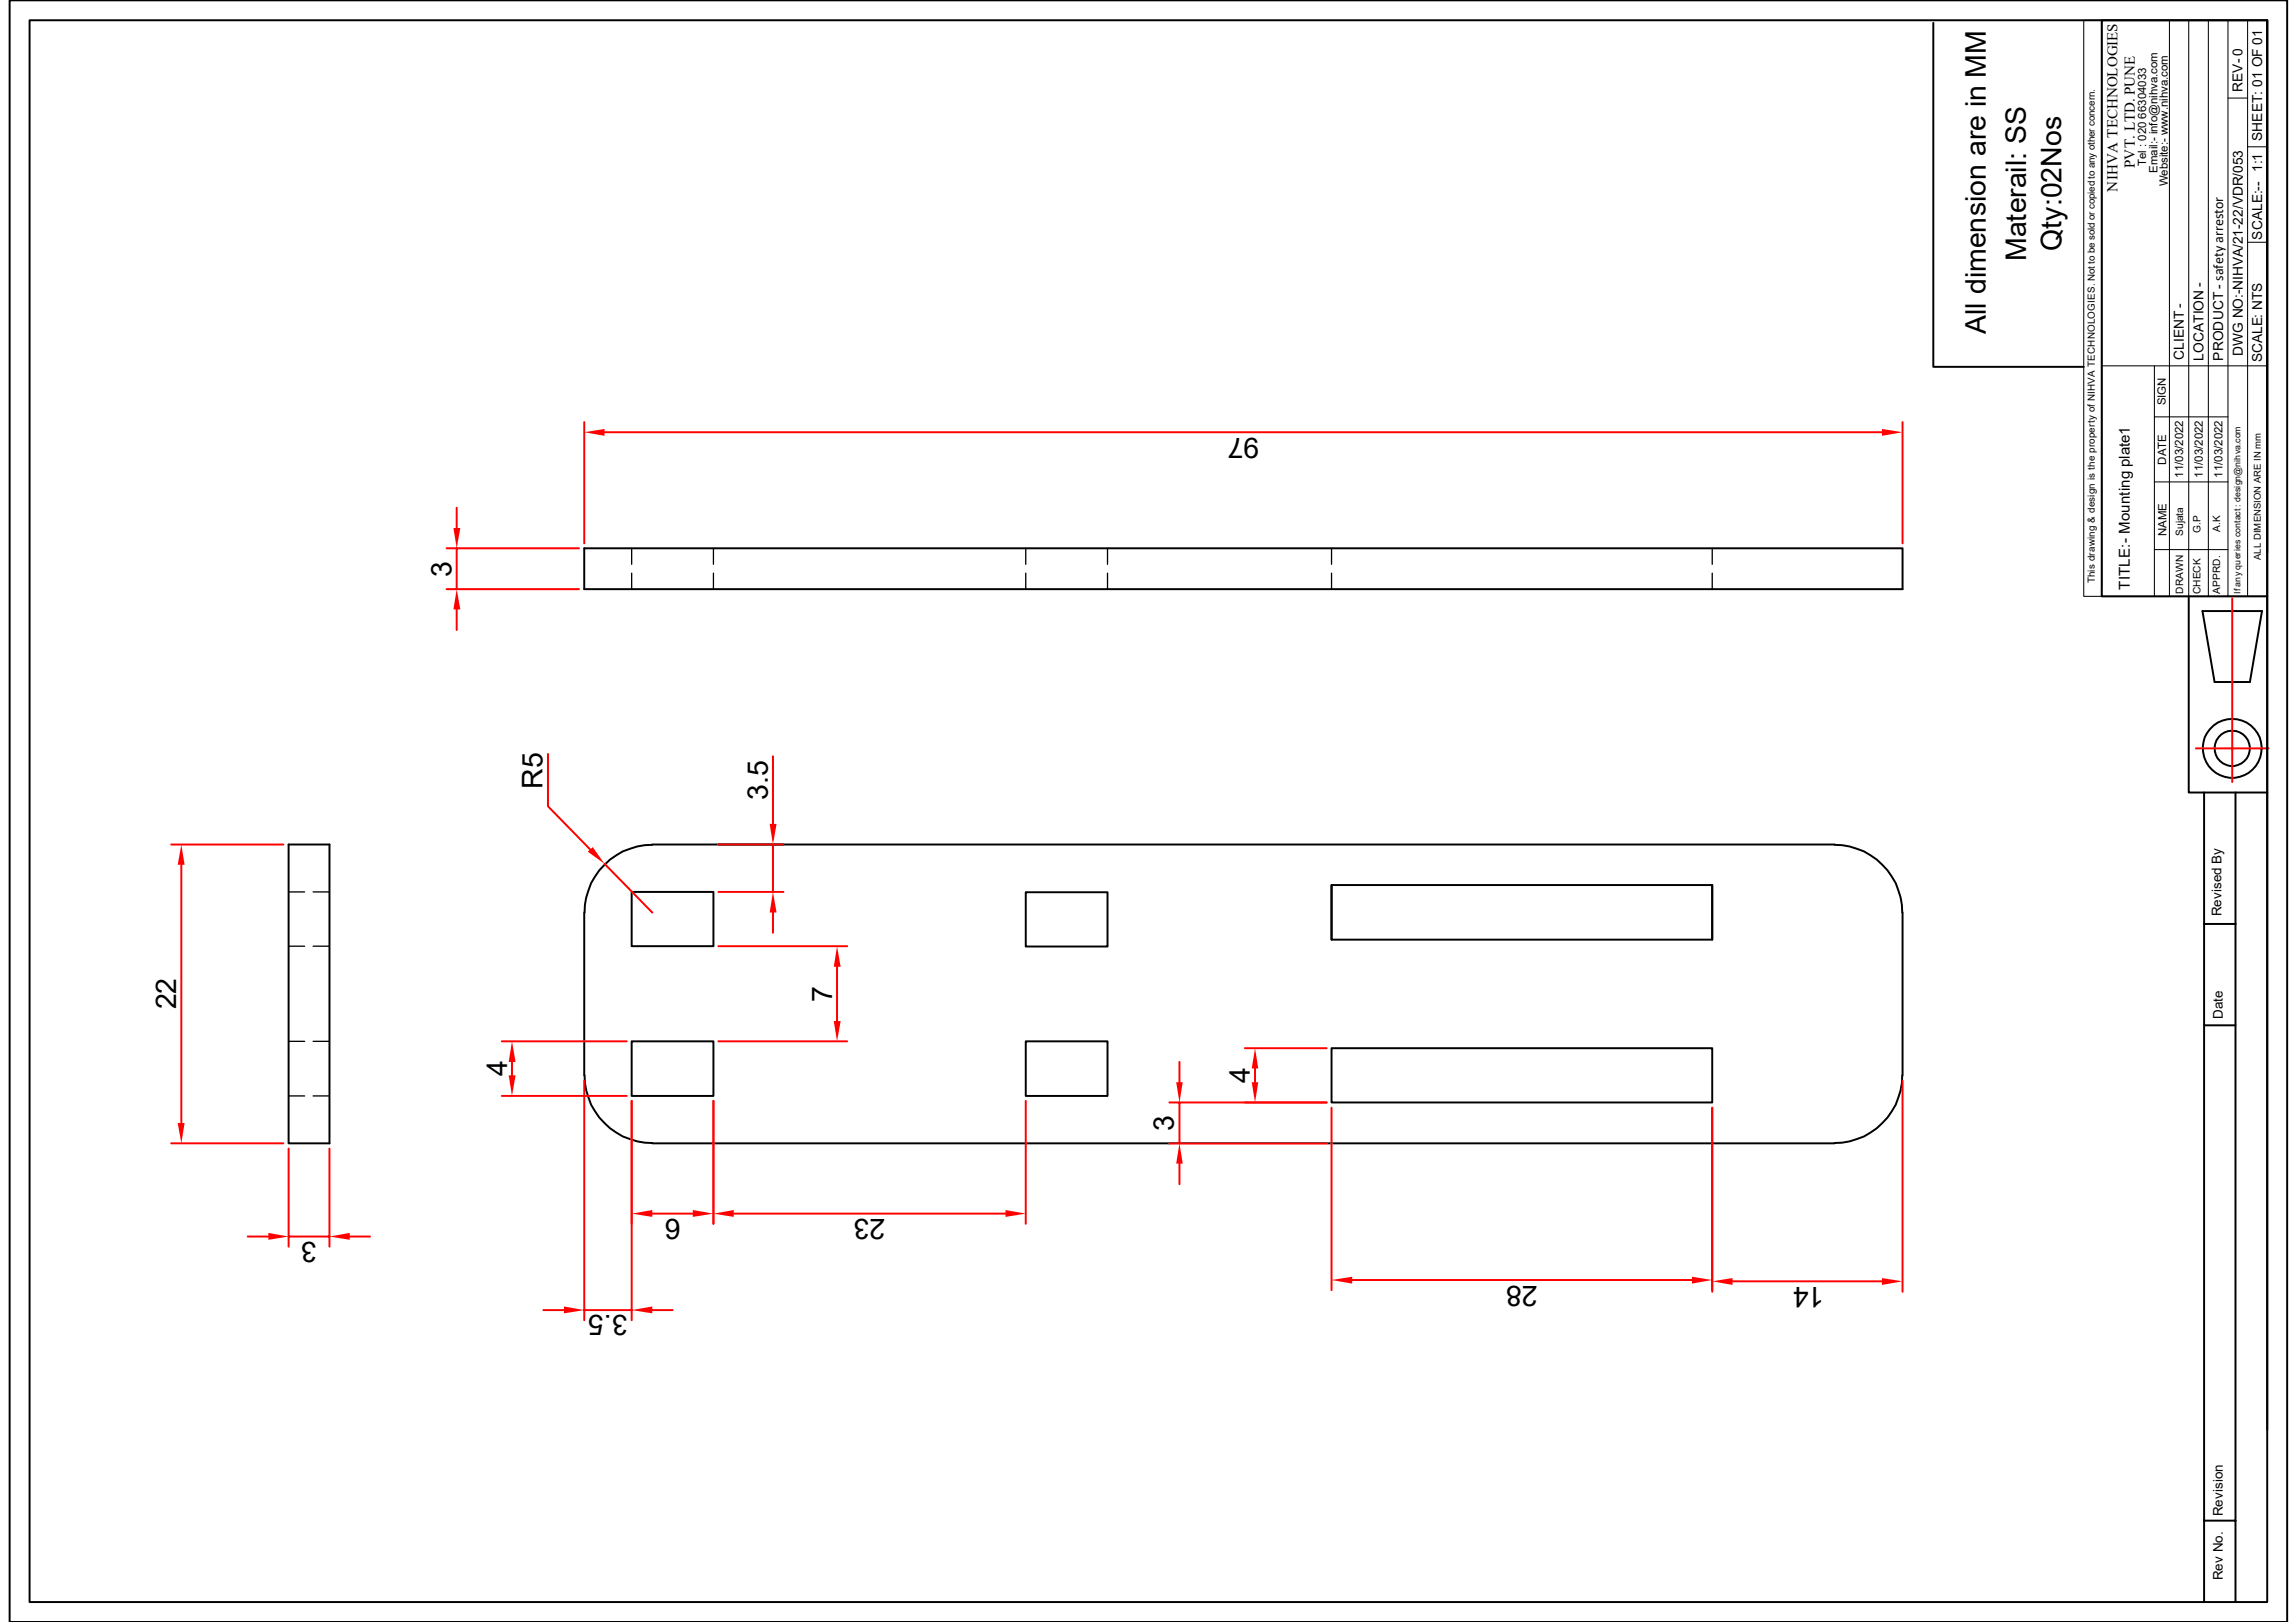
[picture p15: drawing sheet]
<svg xmlns="http://www.w3.org/2000/svg" width="297mm" height="210mm" viewBox="0 0 297 210" stroke-linecap="round" stroke-linejoin="round" font-family="sans-serif">
<defs><g id="words">
<g font-size="3.7">
<text x="262.1" y="33.8" transform="rotate(-90 262.1 33.8)">Materail: SS</text>
<text x="266.7" y="32.5" transform="rotate(-90 266.7 32.5)">Qty:02Nos</text>
<text x="256.9" y="43.2" transform="rotate(-90 256.9 43.2)">All dimension are in MM</text>
<text x="162.9" y="56.7" transform="rotate(180 162.9 56.7)">97</text>
<text x="58.4" y="74.6" transform="rotate(-90 58.4 74.6)">3</text>
<text x="70.2" y="102.1" transform="rotate(-90 70.2 102.1)">R5</text>
<text x="99.3" y="103.5" transform="rotate(-90 99.3 103.5)">3.5</text>
<text x="22.8" y="130.6" transform="rotate(-90 22.8 130.6)">22</text>
<text x="107.7" y="129.6" transform="rotate(-90 107.7 129.6)">7</text>
<text x="65.6" y="139.2" transform="rotate(-90 65.6 139.2)">4</text>
<text x="161.7" y="140.1" transform="rotate(-90 161.7 140.1)">4</text>
<text x="151.9" y="146.4" transform="rotate(-90 151.9 146.4)">3</text>
<text x="41" y="160.7" transform="rotate(180 41 160.7)">3</text>
<text x="88" y="157.7" transform="rotate(180 88 157.7)">6</text>
<text x="114.5" y="157.7" transform="rotate(180 114.5 157.7)">23</text>
<text x="198.9" y="166.4" transform="rotate(180 198.9 166.4)">28</text>
<text x="236" y="166.5" transform="rotate(180 236 166.5)">14</text>
<text x="81.2" y="170.2" transform="rotate(180 81.2 170.2)">3.5</text>
</g>
<g font-size="1.9">
<text x="276.2" y="21.7" transform="rotate(-90 276.2 21.7)">PVT. LTD. PUNE</text>
<text x="273.9" y="24.8" transform="rotate(-90 273.9 24.8)">NIHVA TECHNOLOGIES</text>
<text x="275.5" y="76.3" transform="rotate(-90 275.5 76.3)">TITLE:- Mounting plate1</text>
</g>
<g font-size="1.8">
<text x="290.1" y="11.9" transform="rotate(-90 290.1 11.9)">REV- 0</text>
<text x="292.7" y="22.3" transform="rotate(-90 292.7 22.3)">1:1</text>
<text x="292.7" y="18.2" transform="rotate(-90 292.7 18.2)">SHEET: 01 OF 01</text>
<text x="292.7" y="31" transform="rotate(-90 292.7 31)">SCALE:--</text>
<text x="282.5" y="46.6" transform="rotate(-90 282.5 46.6)">CLIENT -</text>
<text x="285.1" y="46.7" transform="rotate(-90 285.1 46.7)">LOCATION -</text>
<text x="287.6" y="46.7" transform="rotate(-90 287.6 46.7)">PRODUCT - safety arrestor</text>
<text x="290.1" y="46" transform="rotate(-90 290.1 46)">DWG NO:-NIHVA/21-22/VDR/053</text>
<text x="292.7" y="46.9" transform="rotate(-90 292.7 46.9)">SCALE: NTS</text>
</g>
<g font-size="1.7">
<text x="287.4" y="118.6" transform="rotate(-90 287.4 118.6)">Revised By</text>
<text x="287.6" y="131.9" transform="rotate(-90 287.6 131.9)">Date</text>
<text x="287.6" y="196.2" transform="rotate(-90 287.6 196.2)">Revision</text>
<text x="287.6" y="204.5" transform="rotate(-90 287.6 204.5)">Rev No.</text>
</g>
<g font-size="1.5">
<text x="277.7" y="21.5" transform="rotate(-90 277.7 21.5)">Tel : 020 66304033</text>
<text x="279.1" y="22.4" transform="rotate(-90 279.1 22.4)">Email:- info@nihva.com</text>
<text x="280.5" y="24.1" transform="rotate(-90 280.5 24.1)">Website:- www.nihva.com</text>
<text x="280.2" y="52.5" transform="rotate(-90 280.2 52.5)">SIGN</text>
<text x="280.2" y="60.1" transform="rotate(-90 280.2 60.1)">DATE</text>
<text x="282.4" y="61.8" transform="rotate(-90 282.4 61.8)">11/03/2022</text>
<text x="285" y="61.8" transform="rotate(-90 285 61.8)">11/03/2022</text>
<text x="287.5" y="61.8" transform="rotate(-90 287.5 61.8)">11/03/2022</text>
<text x="280.3" y="69.3" transform="rotate(-90 280.3 69.3)">NAME</text>
</g>
<g font-size="1.3">
<text x="282.4" y="69.4" transform="rotate(-90 282.4 69.4)">Sujata</text>
<text x="284.7" y="69" transform="rotate(-90 284.7 69)">G.P</text>
<text x="287.2" y="68.8" transform="rotate(-90 287.2 68.8)">A.K</text>
<text x="271" y="75.5" transform="rotate(-90 271 75.5)">This drawing &amp; design is the property of NIHVA TECHNOLOGIES. Not to be sold or copied to any other concern.</text>
<text x="282.4" y="76.8" transform="rotate(-90 282.4 76.8)">DRAWN</text>
<text x="284.7" y="76.9" transform="rotate(-90 284.7 76.9)">CHECK</text>
<text x="287.2" y="76.8" transform="rotate(-90 287.2 76.8)">APPRD.</text>
</g>
<text font-size="1.2" x="292.5" y="72.5" transform="rotate(-90 292.5 72.5)">ALL DIMENSION ARE IN mm</text>
<text font-size="1.1" x="289.8" y="76.9" transform="rotate(-90 289.8 76.9)">If any queries contact : design@nihva.com</text>
</g></defs>
<g fill="none" stroke="#000" stroke-width=".25">
<path d="M1.2 0h294.7v209.9h-294.7zM3.8 2.6h289.5v204.7h-289.5zM293.3 2.6v68.9M75.6 71h170.5v5.2h-170.5zM75.6 118.1v21.1M81.7 115.4h10.6v7h-10.6zM84.4 109.3a8.8 8.8 0 0 0-8.8 8.8M84.4 109.3h152.9M132.7 115.5h10.6v7h-10.6zM172.3 114.5h49.2v7.1h-49.2zM172.3 114.5v7.1M221.5 114.5v7.1"/>
<path d="M237.3 109.3a8.8 8.8 0 0 1 8.8 8.8M246.1 118.1v21.1M75.6 139.2a8.8 8.8 0 0 0 8.8 8.7M81.7 134.8h10.6v7h-10.6zM132.7 134.8h10.6v7h-10.6zM172.3 135.6h49.2v7.1h-49.2zM246.1 139.2a8.8 8.8 0 0 1-8.8 8.7M84.4 148h152.9"/>
</g>
<path d="M81.7 71v2M81.7 74.2v2M92.3 71v2M92.3 74.2v2M132.7 71v2M132.7 74.2v2M143.3 71v2M143.3 74.2v2M172.3 71v2M172.3 74.2v2M221.5 71v2M221.5 74.2v2" fill="none" stroke="#000" stroke-width=".17"/>
<path d="M269.6 2.6h2.3v74.6h-2.3zM271.9 2.6v44.7M280.7 2.6v74.6M283.2 2.6v74.6M285.7 2.6v74.6M288.2 2.6v74.6" fill="none" stroke="#000" stroke-width=".13"/>
<path d="M272.5 25.3h5.9v21.7h-5.9z" fill="#fff"/>
<path d="M288.2 12.7h2.6M290.8 2.6v74.6M290.8 19h2.5M290.8 31.4h2.5M278.7 47.3v29.9M278.7 53.9h9.5M293.3 47.3h-21.4v28.6M271.9 77.2h21.4M278.7 62.4h9.5M278.7 71.1h9.5" fill="none" stroke="#000" stroke-width=".13"/>
<g fill="none" stroke="#000" stroke-width=".25">
<path d="M271.9 2.6h21.4v74.6h-21.4zM283.2 77.2v25.4h10.1v82.4M284.9 79.1h7.7l-1.5 9.2h-4.6zM293.3 77.2v25.4M285.1 102.6v104.7M285.1 119.6h4.1M289.2 102.6v104.7M285.1 132.7h4.1M285.1 196.8h4.1"/>
<circle cx="288.8" cy="96.8" r="3.8"/>
<circle cx="288.8" cy="96.8" r="2.28"/>
</g>
<path d="M288.8 77.4v23.8M284.1 96.8h9.4M75.6 139.8v31.1M81.7 142.5v28.4M70.3 169.5h2.7M75.6 169.5h6.1M84.4 169.5h2.6" fill="none" stroke="#f00" stroke-width=".25"/>
<g fill="#f00">
<path d="M73 169.1l2.6 .4-2.6 .5z"/>
<path d="M81.7 169.5l2.7-.4v.9z"/>
</g>
<path d="M81.7 142.5v15.9M84.4 157.1h5.2M92.3 142.5v15.9" fill="none" stroke="#f00" stroke-width=".25"/>
<g fill="#f00">
<path d="M81.7 157.1l2.7-.5v.9z"/>
<path d="M89.6 156.6l2.7 .5-2.7 .4z"/>
</g>
<path d="M92.3 142.5v15.9M94.9 157.1h35.2M132.7 142.5v15.9" fill="none" stroke="#f00" stroke-width=".25"/>
<g fill="#f00">
<path d="M92.3 157.1l2.6-.5v.9z"/>
<path d="M130.1 156.6l2.6 .5-2.6 .4z"/>
</g>
<path d="M92.9 134.8h16.7M92.9 122.4h16.7M108.3 125.1v7" fill="none" stroke="#f00" stroke-width=".25"/>
<g fill="#f00">
<path d="M107.9 132.1h.9l-.5 2.7z"/>
<path d="M108.3 122.4l.5 2.7h-.9z"/>
</g>
<path d="M246.1 139.8v27.4M221.5 143.3v23.9M224.1 165.8h19.4" fill="none" stroke="#f00" stroke-width=".25"/>
<g fill="#f00">
<path d="M243.5 165.4l2.6 .4-2.6 .5z"/>
<path d="M221.5 165.8l2.6-.4v.9z"/>
</g>
<path d="M172.3 143.3v23.7M221.5 143.3v23.7M174.9 165.6h44" fill="none" stroke="#f00" stroke-width=".25"/>
<g fill="#f00">
<path d="M218.9 165.2l2.6 .4-2.6 .5z"/>
<path d="M172.3 165.6l2.6-.4v.9z"/>
</g>
<path d="M161.1 135.6h10.5M162.4 138.3v1.7M161.1 142.7h10.5" fill="none" stroke="#f00" stroke-width=".25"/>
<g fill="#f00">
<path d="M161.9 140h.9l-.4 2.7z"/>
<path d="M162.4 135.6l.4 2.7h-.9z"/>
</g>
<path d="M37.3 109.3h5.3v38.7h-5.3z" fill="none" stroke="#000" stroke-width=".25"/>
<path d="M37.3 115.4h2.1M40.5 115.4h2.1M37.3 134.8h2.1M37.3 122.4h2.1M40.5 134.8h2.1M40.5 122.4h2.1M37.3 141.8h2.1M40.5 141.8h2.1" fill="none" stroke="#000" stroke-width=".17"/>
<path d="M22.1 109.3h14.6M23.5 111.9v33.4M22.1 148h14.6" fill="none" stroke="#f00" stroke-width=".25"/>
<g fill="#f00">
<path d="M23 145.3h.9l-.4 2.7z"/>
<path d="M23.5 109.3l.4 2.6h-.9z"/>
</g>
<path d="M37.3 148.6v12.7M42.6 148.6v12.7M32 160h2.7M37.3 160h5.3M45.2 160h2.7" fill="none" stroke="#f00" stroke-width=".25"/>
<g fill="#f00">
<path d="M34.7 159.6l2.6 .4-2.6 .4z"/>
<path d="M42.6 160l2.6-.4v.8z"/>
</g>
<path d="M70.9 97.6v6.7l5.4 5.6M78.2 111.8l6.2 6.3" fill="none" stroke="#f00" stroke-width=".25"/>
<path d="M76.1 110.2l.6-.6 1.5 2.2z" fill="#f00"/>
<path d="M75.6 54.6v15.7M78.2 55.9h165.3M246.1 54.6v15.7" fill="none" stroke="#f00" stroke-width=".25"/>
<g fill="#f00">
<path d="M75.6 55.9l2.6-.4v.9z"/>
<path d="M243.5 55.5l2.6 .4-2.6 .5z"/>
</g>
<path d="M57.8 76.2h17.1M57.8 71h17.1M59.1 65.7v2.6M59.1 71v5.2M59.1 78.9v2.6" fill="none" stroke="#f00" stroke-width=".25"/>
<g fill="#f00">
<path d="M59.1 76.2l.4 2.7h-.8z"/>
<path d="M58.7 68.3h.8l-.4 2.7z"/>
</g>
<path d="M100 97.9v8.7M92.9 115.4h8.5M92.9 109.3h8.5M100 109.3v6.1M100 118.1v2.6" fill="none" stroke="#f00" stroke-width=".25"/>
<g fill="#f00">
<path d="M100 115.4l.5 2.7h-.9z"/>
<path d="M99.6 106.6h.9l-.5 2.7z"/>
</g>
<path d="M250.1 3v44.5h19.5" fill="none" stroke="#000" stroke-width=".25"/>
<path d="M64.9 134.8h16.2M66.2 137.4v1.8M64.9 141.8h16.2" fill="none" stroke="#f00" stroke-width=".25"/>
<g fill="#f00">
<path d="M65.8 139.2h.9l-.5 2.6z"/>
<path d="M66.2 134.8l.5 2.6h-.9z"/>
</g>
<path d="M152.6 137.4v2.6M151.3 148h20.3M151.3 142.7h20.3M152.6 142.7v5.3M152.6 150.6v2.6" fill="none" stroke="#f00" stroke-width=".25"/>
<g fill="#f00">
<path d="M152.6 148l.4 2.6h-.8z"/>
<path d="M152.2 140h.8l-.4 2.7z"/>
</g>
<use href="#words"/>
</svg>
